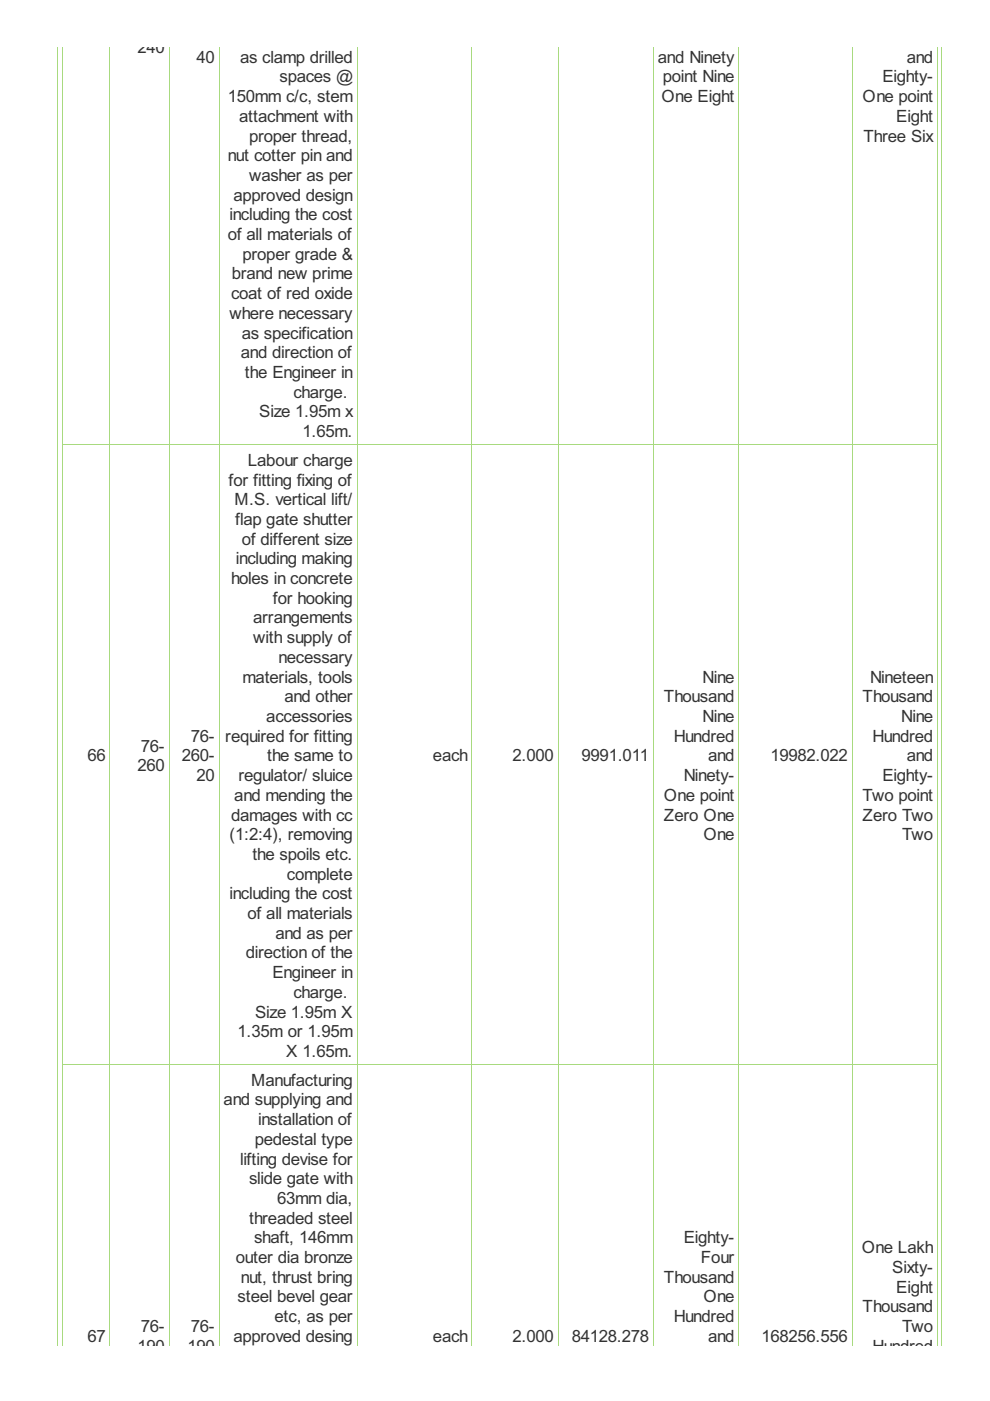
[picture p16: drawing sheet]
<svg xmlns="http://www.w3.org/2000/svg" width="210mm" height="297mm" viewBox="0 0 210 297" stroke-linecap="round" stroke-linejoin="round" font-family="sans-serif">
<defs><g id="words">
<g font-size="4" fill="#333">
<text x="29.1" y="11.2">240</text>
<text x="41.7" y="13.3">40</text>
<text x="50.9" y="13.3">as clamp drilled</text>
<text x="59.3" y="17.5">spaces @</text>
<text x="139.5" y="13.3">and Ninety</text>
<text x="140.5" y="17.5">point Nine</text>
<text x="187.1" y="17.5">Eighty-</text>
<text x="192.2" y="13.3">and</text>
<text x="48.3" y="21.7">150mm c/c, stem</text>
<text x="140.3" y="21.7">One Eight</text>
<text x="182.9" y="21.7">One point</text>
<text x="50.7" y="25.8">attachment with</text>
<text x="190" y="25.8">Eight</text>
<text x="48.3" y="34.2">nut cotter pin and</text>
<text x="52.8" y="30">proper thread,</text>
<text x="183.1" y="30">Three Six</text>
<text x="52.8" y="38.4">washer as per</text>
<text x="48.6" y="46.7">including the cost</text>
<text x="49.5" y="42.5">approved design</text>
<text x="48.3" y="50.9">of all materials of</text>
<text x="49.2" y="59.3">brand new prime</text>
<text x="51.4" y="55.1">proper grade &amp;</text>
<text x="49" y="63.4">coat of red oxide</text>
<text x="48.6" y="67.6">where necessary</text>
<text x="51.2" y="71.8">as specification</text>
<text x="51.1" y="76">and direction of</text>
<text x="51.9" y="80.1">the Engineer in</text>
<text x="55" y="88.5">Size 1.95m x</text>
<text x="62.2" y="84.3">charge.</text>
<text x="64.1" y="92.7">1.65m.</text>
<text x="52.5" y="98.8">Labour charge</text>
<text x="48.5" y="102.9">for fitting fixing of</text>
<text x="49.7" y="107.1">M.S. vertical lift/</text>
<text x="49.9" y="111.3">flap gate shutter</text>
<text x="50" y="119.7">including making</text>
<text x="51.2" y="115.5">of different size</text>
<text x="49" y="123.8">holes in concrete</text>
<text x="57.9" y="128">for hooking</text>
<text x="53.7" y="132.2">arrangements</text>
<text x="53.7" y="136.4">with supply of</text>
<text x="59.1" y="140.5">necessary</text>
<text x="51.4" y="144.7">materials, tools</text>
<text x="60.3" y="148.9">and other</text>
<text x="140.8" y="148.9">Thousand</text>
<text x="149" y="144.7">Nine</text>
<text x="182.9" y="148.9">Thousand</text>
<text x="184.5" y="144.7">Nineteen</text>
<text x="56.5" y="153.1">accessories</text>
<text x="149" y="153.1">Nine</text>
<text x="191.1" y="153.1">Nine</text>
<text x="18.5" y="161.4">66</text>
<text x="29.8" y="159.3">76-</text>
<text x="38.5" y="161.4">260-</text>
<text x="40.5" y="157.3">76-</text>
<text x="47.8" y="157.3">required for fitting</text>
<text x="56.6" y="161.4">the same to</text>
<text x="91.8" y="161.4">each</text>
<text x="108.7" y="161.4">2.000</text>
<text x="123.3" y="161.4">9991.011</text>
<text x="142.9" y="157.3">Hundred</text>
<text x="150.1" y="161.4">and</text>
<text x="163.3" y="161.4">19982.022</text>
<text x="185" y="157.3">Hundred</text>
<text x="192.2" y="161.4">and</text>
<text x="29.1" y="163.5">260</text>
<text x="41.7" y="165.6">20</text>
<text x="50.5" y="165.6">regulator/ sluice</text>
<text x="145" y="165.6">Ninety-</text>
<text x="187.1" y="165.6">Eighty-</text>
<text x="49" y="174">damages with cc</text>
<text x="49.7" y="169.8">and mending the</text>
<text x="140.8" y="169.8">One point</text>
<text x="140.8" y="174">Zero One</text>
<text x="182.9" y="169.8">Two point</text>
<text x="182.9" y="174">Zero Two</text>
<text x="48.6" y="178.1">(1:2:4), removing</text>
<text x="149.1" y="178.1">One</text>
<text x="191.3" y="178.1">Two</text>
<text x="53.5" y="182.3">the spoils etc.</text>
<text x="48.6" y="190.7">including the cost</text>
<text x="60.8" y="186.5">complete</text>
<text x="52.5" y="194.9">of all materials</text>
<text x="52.1" y="203.2">direction of the</text>
<text x="58.4" y="199">and as per</text>
<text x="57.7" y="207.4">Engineer in</text>
<text x="54.1" y="215.7">Size 1.95m X</text>
<text x="62.2" y="211.6">charge.</text>
<text x="50.4" y="219.9">1.35m or 1.95m</text>
<text x="60.7" y="224.1">X 1.65m.</text>
<text x="53.2" y="230.2">Manufacturing</text>
<text x="47.4" y="234.4">and supplying and</text>
<text x="54.7" y="238.5">installation of</text>
<text x="54" y="242.7">pedestal type</text>
<text x="50.9" y="246.9">lifting devise for</text>
<text x="52.8" y="251.1">slide gate with</text>
<text x="58.7" y="255.3">63mm dia,</text>
<text x="52.8" y="259.4">threaded steel</text>
<text x="53.9" y="263.6">shaft, 146mm</text>
<text x="145" y="263.6">Eighty-</text>
<text x="50" y="267.8">outer dia bronze</text>
<text x="148.6" y="267.8">Four</text>
<text x="182.7" y="265.7">One Lakh</text>
<text x="189.2" y="269.9">Sixty-</text>
<text x="51.1" y="272">nut, thrust bring</text>
<text x="140.8" y="272">Thousand</text>
<text x="190" y="274.1">Eight</text>
<text x="50.4" y="276.1">steel bevel gear</text>
<text x="58.2" y="280.3">etc, as per</text>
<text x="142.9" y="280.3">Hundred</text>
<text x="149.1" y="276.1">One</text>
<text x="182.9" y="278.2">Thousand</text>
<text x="18.5" y="284.5">67</text>
<text x="29.1" y="286.6">190</text>
<text x="29.8" y="282.4">76-</text>
<text x="39.8" y="286.6">190</text>
<text x="40.5" y="282.4">76-</text>
<text x="49.5" y="284.5">approved desing</text>
<text x="91.8" y="284.5">each</text>
<text x="108.7" y="284.5">2.000</text>
<text x="121.2" y="284.5">84128.278</text>
<text x="150.1" y="284.5">and</text>
<text x="161.4" y="284.5">168256.556</text>
<text x="185" y="286.6">Hundred</text>
<text x="191.3" y="282.4">Two</text>
</g>
</g></defs>
<g fill="none" stroke="#a8da7f" stroke-width=".21">
<path d="M12.2 9.9v275.5M13.2 9.9v275.5M23.3 9.9v275.5M35.8 9.9v275.5M46.5 9.9v275.5M75.7 9.9v275.5M100.1 9.9v275.5M118.4 9.9v275.5M138.5 9.9v275.5M156.6 9.9v275.5M180.7 9.9v275.5M198.8 9.9v275.5"/>
<path d="M199.6 9.9v275.5M13.1 94.3h185.8M13.1 225.8h185.8"/>
</g>
<use href="#words"/>
</svg>
